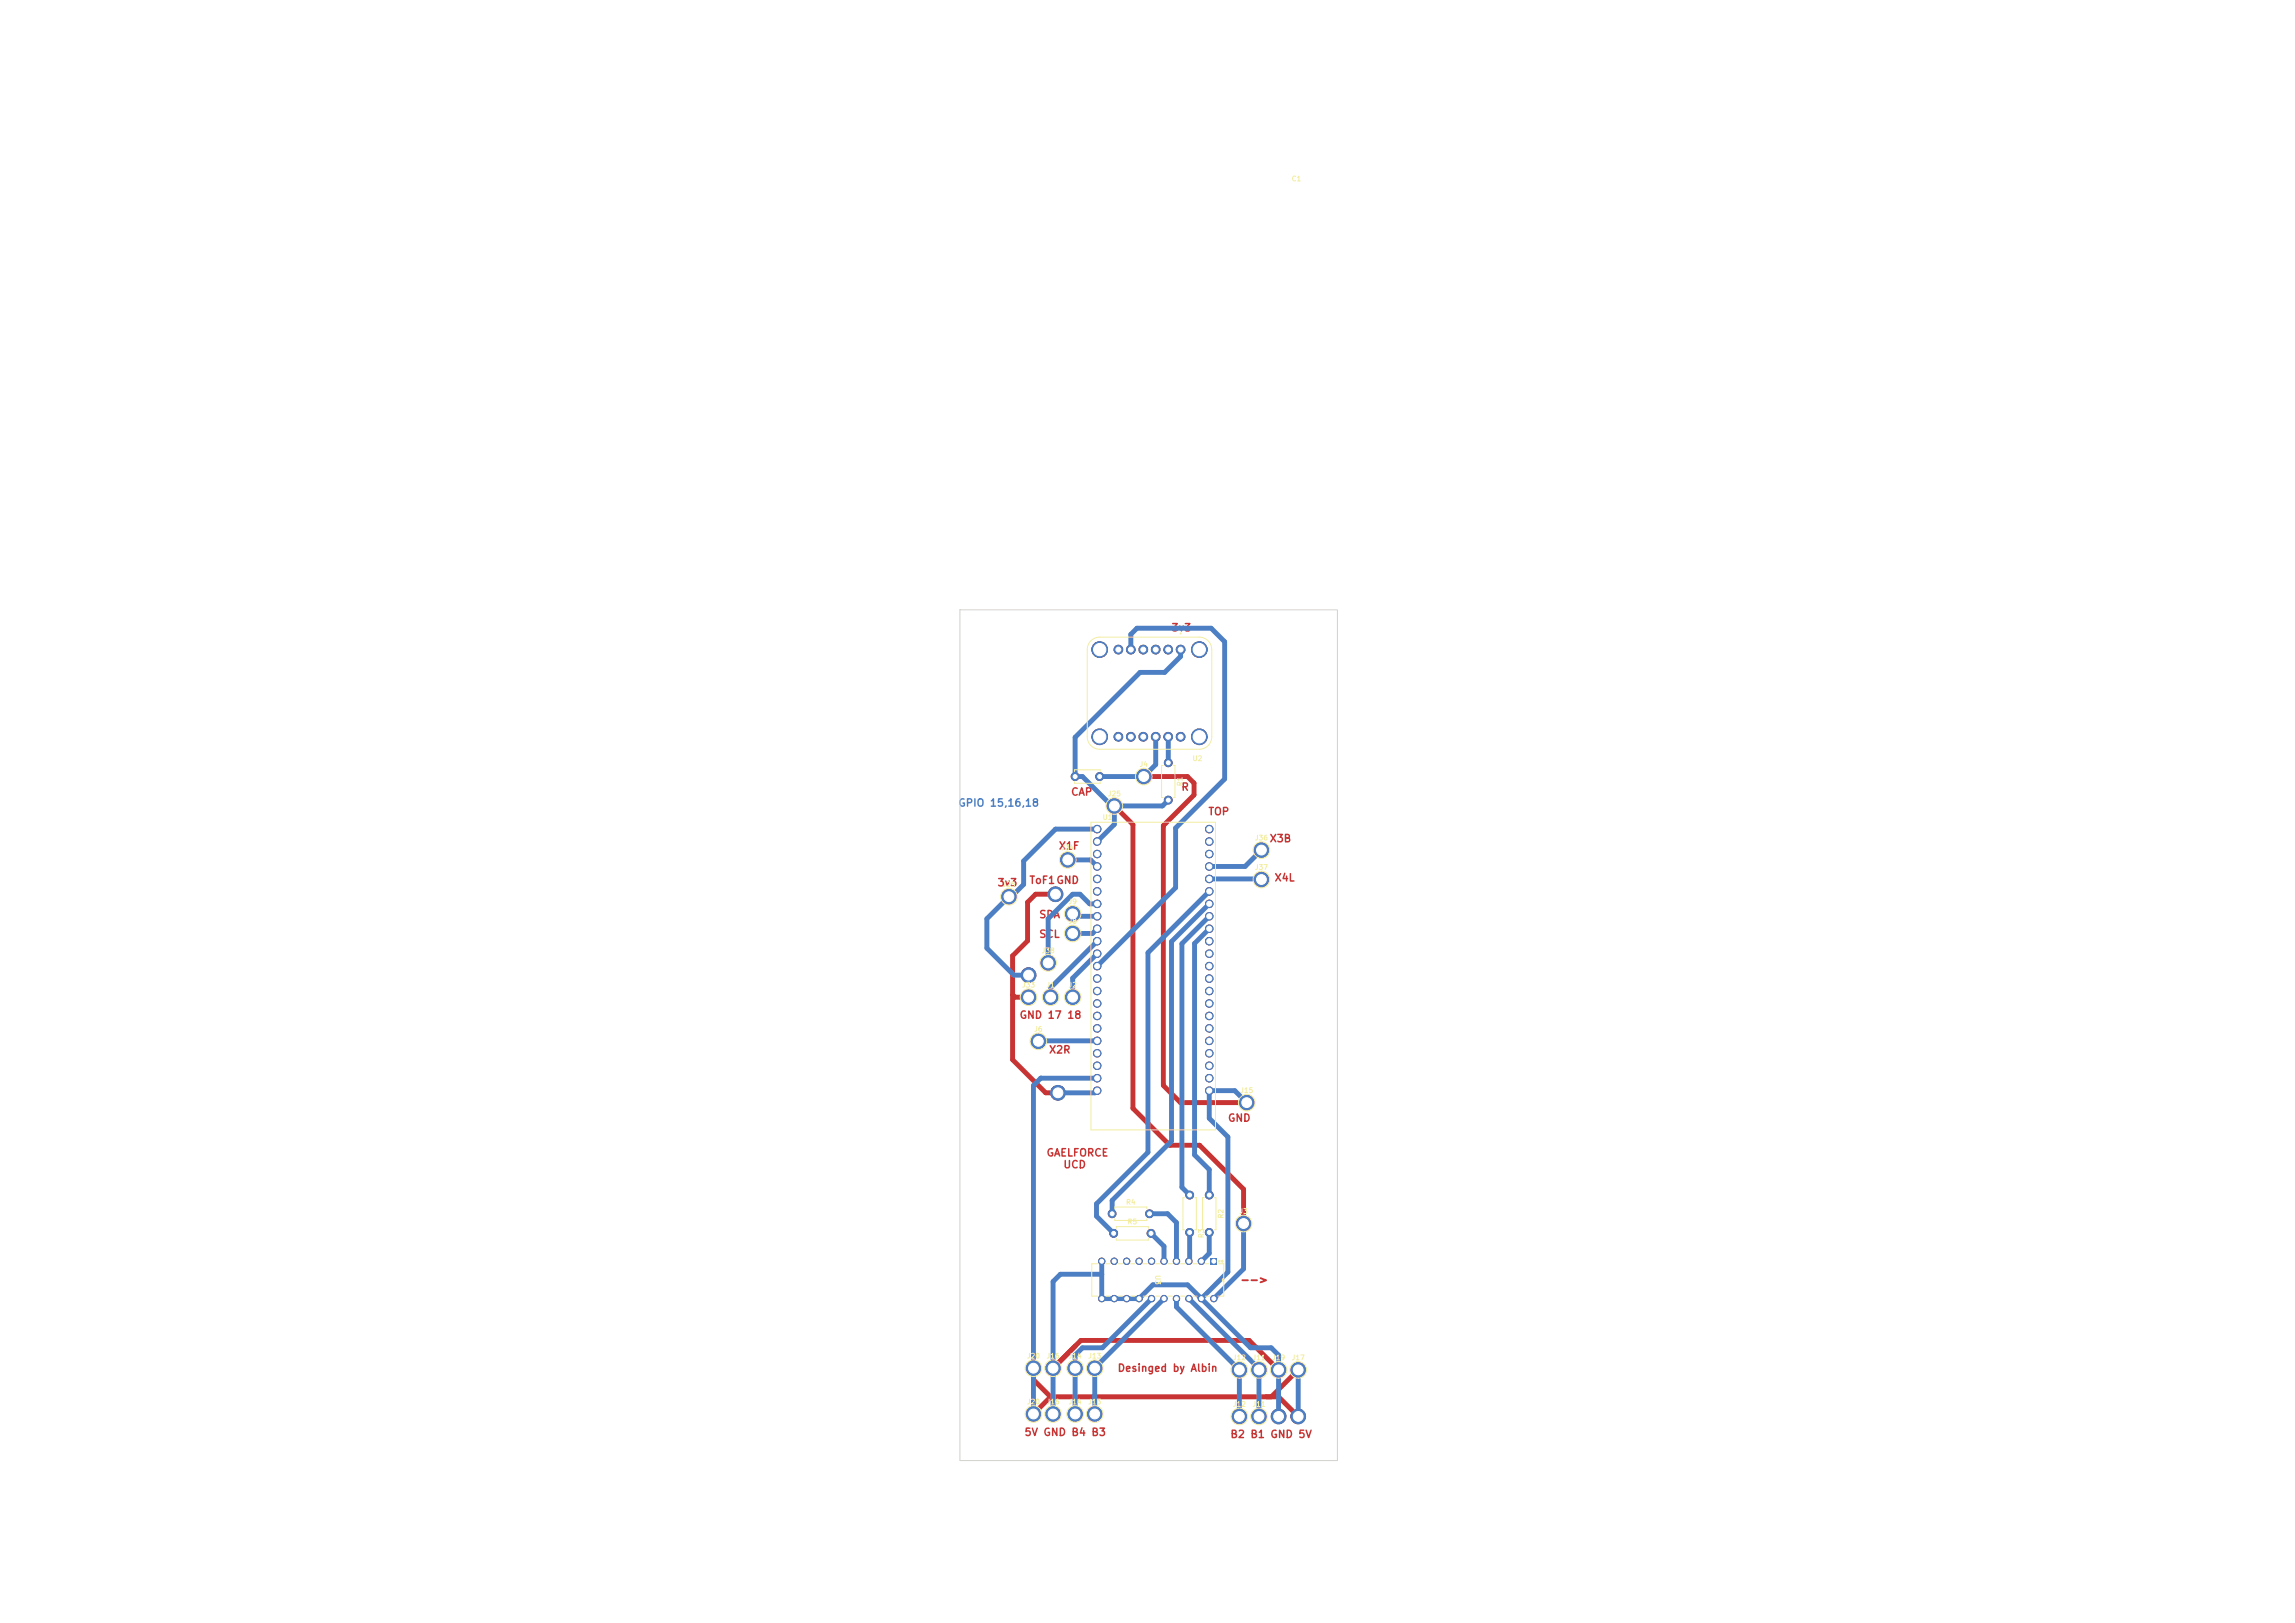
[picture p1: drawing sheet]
<svg xmlns="http://www.w3.org/2000/svg" width="297mm" height="210mm" viewBox="0 0 297 210" stroke-linecap="round" stroke-linejoin="round" font-family="sans-serif">
<defs><g id="words">
<g font-size="1" fill="#c83434">
<text x="151.5" y="81.9">3v3</text>
<text x="138.5" y="103.2">CAP</text>
<text x="152.8" y="102.5">R</text>
<text x="156.3" y="105.7">TOP</text>
<text x="136.9" y="110.2">X1F</text>
<text x="164.2" y="109.2">X3B</text>
<text x="129" y="114.9">3v3</text>
<text x="133.1" y="114.6">ToF1GND</text>
<text x="134.4" y="119">SDA</text>
<text x="164.9" y="114.3">X4L</text>
<text x="134.4" y="121.6">SCL</text>
<text x="131.9" y="132">GND 17 18</text>
<text x="135.7" y="136.5">X2R</text>
<text x="135.4" y="149.9">GAELFORCE</text>
<text x="158.8" y="145.4">GND</text>
<text x="137.5" y="151.4">UCD</text>
<text x="160.5" y="166.3">--&gt;</text>
<text x="144.6" y="177.7">Desinged by Albin</text>
<text x="132.5" y="186">5V GND B4 B3</text>
<text x="159.2" y="186.3">B2 B1 GND 5V</text>
</g>
<text font-size="1" fill="#4d7fc4" x="123.9" y="104.6">GPIO 15,16,18</text>
<g font-size=".6" fill="#f2eda1">
<text x="167.1" y="23.6">C1</text>
<text x="147.4" y="99.4">J4</text>
<text x="153.2" y="101.8" transform="rotate(-90 153.2 101.8)">R1</text>
<text x="154.3" y="98.6">U2</text>
<text x="142.6" y="106.2">U1</text>
<text x="143.3" y="103.2">J25</text>
<text x="137.3" y="110.2">J34</text>
<text x="162.3" y="108.9">J36</text>
<text x="162.3" y="112.7">J37</text>
<text x="129.7" y="114.9">J25</text>
<text x="138.2" y="117.1">J9</text>
<text x="138.2" y="119.7">J8</text>
<text x="134.7" y="123.5">J38</text>
<text x="132.2" y="127.9">J33</text>
<text x="135.4" y="127.9">J1</text>
<text x="138.2" y="127.9">J2</text>
<text x="133.8" y="133.6">J6</text>
<text x="160.4" y="141.6">J15</text>
<text x="145.7" y="156">R4</text>
<text x="145.9" y="158.6">R5</text>
<text x="155.9" y="160.3" transform="rotate(-90 155.9 160.3)">R3</text>
<text x="158.5" y="157.7" transform="rotate(-90 158.5 157.7)">R2</text>
<text x="160.3" y="157.2">J3</text>
<text x="149.4" y="164.9" transform="rotate(90 149.4 164.9)">U3</text>
<text x="158.5" y="163.5" transform="rotate(-90 158.5 163.5)">*</text>
<text x="132.8" y="175.9">J20</text>
<text x="135.4" y="175.9">J16</text>
<text x="138.2" y="175.9">J14</text>
<text x="140.8" y="175.9">J13</text>
<text x="159.5" y="176.1">J12</text>
<text x="162" y="176.1">J11</text>
<text x="164.6" y="176.1">J19</text>
<text x="167.1" y="176.1">J17</text>
<text x="132.8" y="181.9">J20</text>
<text x="135.4" y="181.9">J16</text>
<text x="138.2" y="181.9">J14</text>
<text x="140.8" y="181.9">J13</text>
<text x="159.5" y="182.2">J12</text>
<text x="162" y="182.2">J11</text>
</g>
</g></defs>
<g fill="#c83434" stroke="#c83434" stroke-width=".13">
<circle cx="165.5" cy="183.3" r=".95"/>
<circle cx="160.4" cy="183.3" r=".95"/>
<circle cx="163.2" cy="110" r=".95"/>
</g>
<path d="M156.7 162.8h.8v.8h-.8z" fill="#c83434"/>
<g fill="#c83434" stroke="#c83434" stroke-width=".13">
<circle cx="155.5" cy="163.2" r=".41"/>
<circle cx="153.9" cy="163.2" r=".41"/>
<circle cx="152.2" cy="163.2" r=".41"/>
<circle cx="150.6" cy="163.2" r=".41"/>
<circle cx="149" cy="163.2" r=".41"/>
<circle cx="147.4" cy="163.2" r=".41"/>
<circle cx="145.8" cy="163.2" r=".41"/>
<circle cx="144.2" cy="163.2" r=".41"/>
<circle cx="142.6" cy="163.2" r=".41"/>
<circle cx="142.6" cy="168" r=".41"/>
<circle cx="144.2" cy="168" r=".41"/>
<circle cx="145.8" cy="168" r=".41"/>
<circle cx="147.4" cy="168" r=".41"/>
<circle cx="149" cy="168" r=".41"/>
<circle cx="150.6" cy="168" r=".41"/>
<circle cx="152.2" cy="168" r=".41"/>
<circle cx="153.9" cy="168" r=".41"/>
<circle cx="155.5" cy="168" r=".41"/>
<circle cx="157.1" cy="168" r=".41"/>
<circle cx="168" cy="177.3" r=".95"/>
<circle cx="162.9" cy="177.3" r=".95"/>
<circle cx="138.2" cy="111.3" r=".95"/>
<circle cx="161.3" cy="142.7" r=".95"/>
<circle cx="152.8" cy="84.1" r=".56"/>
<circle cx="151.2" cy="84.1" r=".56"/>
<circle cx="149.6" cy="84.1" r=".56"/>
<circle cx="148" cy="84.1" r=".56"/>
<circle cx="146.3" cy="84.1" r=".56"/>
<circle cx="144.7" cy="84.1" r=".56"/>
<circle cx="152.8" cy="95.3" r=".56"/>
<circle cx="151.2" cy="95.3" r=".56"/>
<circle cx="149.6" cy="95.3" r=".56"/>
<circle cx="148" cy="95.3" r=".56"/>
<circle cx="146.3" cy="95.3" r=".56"/>
<circle cx="144.7" cy="95.3" r=".56"/>
<circle cx="155.2" cy="95.3" r="1.02"/>
<circle cx="142.3" cy="95.3" r="1.02"/>
<circle cx="155.2" cy="84.1" r="1.02"/>
<circle cx="142.3" cy="84.1" r="1.02"/>
<circle cx="154" cy="154.6" r=".51"/>
<circle cx="154" cy="159.5" r=".51"/>
<circle cx="136.3" cy="183" r=".95"/>
<circle cx="156.5" cy="154.6" r=".51"/>
<circle cx="156.5" cy="159.5" r=".51"/>
<circle cx="136.9" cy="141.4" r=".95"/>
<circle cx="138.8" cy="129" r=".95"/>
<circle cx="151.2" cy="98.7" r=".51"/>
<circle cx="151.2" cy="103.5" r=".51"/>
<circle cx="160.9" cy="158.3" r=".95"/>
<circle cx="143.9" cy="157.1" r=".51"/>
<circle cx="148.8" cy="157.1" r=".51"/>
<circle cx="148" cy="100.5" r=".95"/>
<circle cx="165.5" cy="177.3" r=".95"/>
<circle cx="141.7" cy="183" r=".95"/>
<circle cx="144.1" cy="159.6" r=".51"/>
<circle cx="149" cy="159.6" r=".51"/>
<circle cx="133.1" cy="129" r=".95"/>
<circle cx="135.6" cy="124.6" r=".95"/>
<circle cx="136.3" cy="177" r=".95"/>
<circle cx="130.6" cy="116" r=".95"/>
<circle cx="142" cy="107.3" r=".49"/>
<circle cx="142" cy="108.9" r=".49"/>
<circle cx="142" cy="110.5" r=".49"/>
<circle cx="142" cy="112.1" r=".49"/>
<circle cx="142" cy="113.7" r=".49"/>
<circle cx="142" cy="115.3" r=".49"/>
<circle cx="142" cy="117" r=".49"/>
<circle cx="142" cy="118.6" r=".49"/>
<circle cx="142" cy="120.2" r=".49"/>
<circle cx="142" cy="121.8" r=".49"/>
<circle cx="142" cy="123.4" r=".49"/>
<circle cx="142" cy="125" r=".49"/>
<circle cx="142" cy="126.6" r=".49"/>
<circle cx="142" cy="128.2" r=".49"/>
<circle cx="142" cy="129.8" r=".49"/>
<circle cx="142" cy="131.5" r=".49"/>
<circle cx="142" cy="133.1" r=".49"/>
<circle cx="142" cy="134.7" r=".49"/>
<circle cx="142" cy="136.3" r=".49"/>
<circle cx="142" cy="137.9" r=".49"/>
<circle cx="142" cy="139.5" r=".49"/>
<circle cx="142" cy="141.1" r=".49"/>
<circle cx="156.5" cy="107.3" r=".49"/>
<circle cx="156.5" cy="108.9" r=".49"/>
<circle cx="156.5" cy="110.5" r=".49"/>
<circle cx="156.5" cy="112.1" r=".49"/>
<circle cx="156.5" cy="113.7" r=".49"/>
<circle cx="156.5" cy="115.3" r=".49"/>
<circle cx="156.5" cy="117" r=".49"/>
<circle cx="156.5" cy="118.6" r=".49"/>
<circle cx="156.5" cy="120.2" r=".49"/>
<circle cx="156.5" cy="121.8" r=".49"/>
<circle cx="156.5" cy="123.4" r=".49"/>
<circle cx="156.5" cy="125" r=".49"/>
<circle cx="156.5" cy="126.6" r=".49"/>
<circle cx="156.5" cy="128.2" r=".49"/>
<circle cx="156.5" cy="129.8" r=".49"/>
<circle cx="156.5" cy="131.5" r=".49"/>
<circle cx="156.5" cy="133.1" r=".49"/>
<circle cx="156.5" cy="134.7" r=".49"/>
<circle cx="156.5" cy="136.3" r=".49"/>
<circle cx="156.5" cy="137.9" r=".49"/>
<circle cx="156.5" cy="139.5" r=".49"/>
<circle cx="156.5" cy="141.1" r=".49"/>
<circle cx="136" cy="129" r=".95"/>
<circle cx="133.7" cy="183" r=".95"/>
<circle cx="144.2" cy="104.3" r=".95"/>
<circle cx="162.9" cy="183.3" r=".95"/>
<circle cx="160.4" cy="177.3" r=".95"/>
<circle cx="134.4" cy="134.7" r=".95"/>
<circle cx="141.7" cy="177" r=".95"/>
<circle cx="133.7" cy="177" r=".95"/>
<circle cx="163.2" cy="113.8" r=".95"/>
<circle cx="139.1" cy="183" r=".95"/>
<circle cx="139.1" cy="177" r=".95"/>
<circle cx="142.3" cy="100.5" r=".51"/>
<circle cx="139.1" cy="100.5" r=".51"/>
<circle cx="138.8" cy="118.2" r=".95"/>
<circle cx="138.8" cy="120.8" r=".95"/>
<circle cx="168" cy="183.3" r=".95"/>
<circle cx="136.6" cy="115.7" r=".95"/>
<circle cx="133.1" cy="126.2" r=".95"/>
</g>
<path d="M136.6 115.7h-2.6l-1 1.1v4.9l-2 2v13.4l4.3 4.3h1.6M144.2 104.3l2.4 2.4v36.7l4.8 4.8h3.8l5.7 5.7v4.4M148 100.5h5.7l.8 .8v1.6l-3.9 3.9v33.7l2.2 2.2h8.5M131 128.7l.4 .3h1.4M133.7 177v1.5l2.3 2.2M136.3 177l3.6-3.6h21.8l3.8 3.9M168 177.3l-3.5 3.4M136 180.7h29.5l2.5 2.6M136 180.7l-2.3 2.3" fill="none" stroke="#c83434" stroke-width=".63"/>
<g fill="#4d7fc4" stroke="#4d7fc4" stroke-width=".13">
<circle cx="165.5" cy="183.3" r=".95"/>
<circle cx="160.4" cy="183.3" r=".95"/>
<circle cx="163.2" cy="110" r=".95"/>
</g>
<path d="M156.7 162.8h.8v.8h-.8z" fill="#4d7fc4"/>
<g fill="#4d7fc4" stroke="#4d7fc4" stroke-width=".13">
<circle cx="155.5" cy="163.2" r=".41"/>
<circle cx="153.9" cy="163.2" r=".41"/>
<circle cx="152.2" cy="163.2" r=".41"/>
<circle cx="150.6" cy="163.2" r=".41"/>
<circle cx="149" cy="163.2" r=".41"/>
<circle cx="147.4" cy="163.2" r=".41"/>
<circle cx="145.8" cy="163.2" r=".41"/>
<circle cx="144.2" cy="163.2" r=".41"/>
<circle cx="142.6" cy="163.2" r=".41"/>
<circle cx="142.6" cy="168" r=".41"/>
<circle cx="144.2" cy="168" r=".41"/>
<circle cx="145.8" cy="168" r=".41"/>
<circle cx="147.4" cy="168" r=".41"/>
<circle cx="149" cy="168" r=".41"/>
<circle cx="150.6" cy="168" r=".41"/>
<circle cx="152.2" cy="168" r=".41"/>
<circle cx="153.9" cy="168" r=".41"/>
<circle cx="155.5" cy="168" r=".41"/>
<circle cx="157.1" cy="168" r=".41"/>
<circle cx="168" cy="177.3" r=".95"/>
<circle cx="162.9" cy="177.3" r=".95"/>
<circle cx="138.2" cy="111.3" r=".95"/>
<circle cx="161.3" cy="142.7" r=".95"/>
<circle cx="152.8" cy="84.1" r=".56"/>
<circle cx="151.2" cy="84.1" r=".56"/>
<circle cx="149.6" cy="84.1" r=".56"/>
<circle cx="148" cy="84.1" r=".56"/>
<circle cx="146.3" cy="84.1" r=".56"/>
<circle cx="144.7" cy="84.1" r=".56"/>
<circle cx="152.8" cy="95.3" r=".56"/>
<circle cx="151.2" cy="95.3" r=".56"/>
<circle cx="149.6" cy="95.3" r=".56"/>
<circle cx="148" cy="95.3" r=".56"/>
<circle cx="146.3" cy="95.3" r=".56"/>
<circle cx="144.7" cy="95.3" r=".56"/>
<circle cx="155.2" cy="95.3" r="1.02"/>
<circle cx="142.3" cy="95.3" r="1.02"/>
<circle cx="155.2" cy="84.1" r="1.02"/>
<circle cx="142.3" cy="84.1" r="1.02"/>
<circle cx="154" cy="154.6" r=".51"/>
<circle cx="154" cy="159.5" r=".51"/>
<circle cx="136.3" cy="183" r=".95"/>
<circle cx="156.5" cy="154.6" r=".51"/>
<circle cx="156.5" cy="159.5" r=".51"/>
<circle cx="136.9" cy="141.4" r=".95"/>
<circle cx="138.8" cy="129" r=".95"/>
<circle cx="151.2" cy="98.7" r=".51"/>
<circle cx="151.2" cy="103.5" r=".51"/>
<circle cx="160.9" cy="158.3" r=".95"/>
<circle cx="143.9" cy="157.1" r=".51"/>
<circle cx="148.8" cy="157.1" r=".51"/>
<circle cx="148" cy="100.5" r=".95"/>
<circle cx="165.5" cy="177.3" r=".95"/>
<circle cx="141.7" cy="183" r=".95"/>
<circle cx="144.1" cy="159.6" r=".51"/>
<circle cx="149" cy="159.6" r=".51"/>
<circle cx="133.1" cy="129" r=".95"/>
<circle cx="135.6" cy="124.6" r=".95"/>
<circle cx="136.3" cy="177" r=".95"/>
<circle cx="130.6" cy="116" r=".95"/>
<circle cx="142" cy="107.3" r=".49"/>
<circle cx="142" cy="108.9" r=".49"/>
<circle cx="142" cy="110.5" r=".49"/>
<circle cx="142" cy="112.1" r=".49"/>
<circle cx="142" cy="113.7" r=".49"/>
<circle cx="142" cy="115.3" r=".49"/>
<circle cx="142" cy="117" r=".49"/>
<circle cx="142" cy="118.6" r=".49"/>
<circle cx="142" cy="120.2" r=".49"/>
<circle cx="142" cy="121.8" r=".49"/>
<circle cx="142" cy="123.4" r=".49"/>
<circle cx="142" cy="125" r=".49"/>
<circle cx="142" cy="126.6" r=".49"/>
<circle cx="142" cy="128.2" r=".49"/>
<circle cx="142" cy="129.8" r=".49"/>
<circle cx="142" cy="131.5" r=".49"/>
<circle cx="142" cy="133.1" r=".49"/>
<circle cx="142" cy="134.7" r=".49"/>
<circle cx="142" cy="136.3" r=".49"/>
<circle cx="142" cy="137.9" r=".49"/>
<circle cx="142" cy="139.5" r=".49"/>
<circle cx="142" cy="141.1" r=".49"/>
<circle cx="156.5" cy="107.3" r=".49"/>
<circle cx="156.5" cy="108.9" r=".49"/>
<circle cx="156.5" cy="110.5" r=".49"/>
<circle cx="156.5" cy="112.1" r=".49"/>
<circle cx="156.5" cy="113.7" r=".49"/>
<circle cx="156.5" cy="115.3" r=".49"/>
<circle cx="156.5" cy="117" r=".49"/>
<circle cx="156.5" cy="118.6" r=".49"/>
<circle cx="156.5" cy="120.2" r=".49"/>
<circle cx="156.5" cy="121.8" r=".49"/>
<circle cx="156.5" cy="123.4" r=".49"/>
<circle cx="156.5" cy="125" r=".49"/>
<circle cx="156.5" cy="126.6" r=".49"/>
<circle cx="156.5" cy="128.2" r=".49"/>
<circle cx="156.5" cy="129.8" r=".49"/>
<circle cx="156.5" cy="131.5" r=".49"/>
<circle cx="156.5" cy="133.1" r=".49"/>
<circle cx="156.5" cy="134.7" r=".49"/>
<circle cx="156.5" cy="136.3" r=".49"/>
<circle cx="156.5" cy="137.9" r=".49"/>
<circle cx="156.5" cy="139.5" r=".49"/>
<circle cx="156.5" cy="141.1" r=".49"/>
<circle cx="136" cy="129" r=".95"/>
<circle cx="133.7" cy="183" r=".95"/>
<circle cx="144.2" cy="104.3" r=".95"/>
<circle cx="162.9" cy="183.3" r=".95"/>
<circle cx="160.4" cy="177.3" r=".95"/>
<circle cx="134.4" cy="134.7" r=".95"/>
<circle cx="141.7" cy="177" r=".95"/>
<circle cx="133.7" cy="177" r=".95"/>
<circle cx="163.2" cy="113.8" r=".95"/>
<circle cx="139.1" cy="183" r=".95"/>
<circle cx="139.1" cy="177" r=".95"/>
<circle cx="142.3" cy="100.5" r=".51"/>
<circle cx="139.1" cy="100.5" r=".51"/>
<circle cx="138.8" cy="118.2" r=".95"/>
<circle cx="138.8" cy="120.8" r=".95"/>
<circle cx="168" cy="183.3" r=".95"/>
<circle cx="136.6" cy="115.7" r=".95"/>
<circle cx="133.1" cy="126.2" r=".95"/>
</g>
<g fill="none" stroke="#4d7fc4" stroke-width=".63">
<path d="M146.3 84.1v-2l.8-.8h9.6l1.8 1.7v17.8l-6.4 6.3v7.8l-10.1 10.1M149.6 95.3v3.6l-1.6 1.6h-5.7M151.2 95.3h.1M151.2 95.3v3.4M152.8 84.1v.8l-2.1 2.1h-3.2l-8.4 8.4v5.1M130.6 116l-2.9 2.9v3.8l3.5 3.5h1.9M138.2 111.3h2.9l.9 .8M138.8 118.2l.3 .4h2.9M139.1 100.5h1l3.8 3.8h6.5l.8-.8M139.1 100.5l-.1 .1M142 107.3h-5.4l-4.1 4.1v3l-1.6 1.6M142 117h-1l-1.2-1.3h-1l-3.2 3.2v5.7"/>
<path d="M144.2 104.3v2.4l-2.2 2.2M156.5 118.6l-3.5 3.5v31.5l1 1M156.5 117l-4.9 4.8v25.8l-7.7 7.7v1.8M156.5 115.3l-7.9 8v25.8l-6.7 6.7v1.6l2.2 2.2M156.5 113.7h6.7v.1M163.2 110l-2.1 2.1h-4.6M142 139.5h-7.3l-1 1v42.5M142 123.4l-3.2 3.2v2.4M142 120.2l-.6 .6h-2.6M142 121.8l-6 6v1.2M142 134.7h-7.6M156.5 120.2l-1.9 1.9v27.3l1.9 1.9v3.3"/>
<path d="M142 141.1l-.3 .3h-4.8M148.8 157.1h2.3l1.1 1.1v5M149 159.6l1.6 1.7v1.9M154 159.5v3.6l-.1 .1M156.5 159.5v2.7l-1 1M160.9 158.3v5.9l-3.8 3.8M161.3 142.7l-1.5-1.6h-3.3v3.6l2.4 2.4v17.5l-3.4 3.4M142.6 163.2v4.8h4.8l1.8-1.7h4.5l1.8 1.7M142.6 164.9h-5.4l-.9 .9v17.2M149 168l-6.3 6.4h-2.6l-1 .9v7.7M150.6 168l-8.9 9v6M152.2 168v1.1l8.2 8.2v6"/>
<path d="M153.9 168l9 9.1v6.2M155.5 168l6.3 6.4h2.7l1 .9v8M168 177.3v6"/>
</g>
<g fill="none" stroke="#f2eda1" stroke-width=".13">
<path d="M139.1 99.8v-.2h3.3v.2M141.2 82.9a1.61 1.61 0 0 1 1.1-.5h12.9a1.61 1.61 0 0 1 1.6 1.7v11.2a1.61 1.61 0 0 1-1.6 1.6h-12.9a1.61 1.61 0 0 1-1.6-1.6v-11.4a1.61 1.61 0 0 1 .5-1zM150.5 99h-.2v4.2h.2M151.8 99h.3v4.2h-.3M139.1 101.1v.3h3.3v-.3M141.2 106.4h16.1v39.8h-16.1zM144.3 156.4v-.2h4.1v.2M144.3 157.7v.2h4.1v-.2M144.5 158.9v-.2h4.1v.2M153.3 155h-.2v4.1h.2M154.6 155h.2v4.1h-.2M155.8 155h-.2v4.1h.2"/>
<path d="M157.2 155h.2v4.1h-.2M142 163.5h-.7v4.2h.7M143.1 167.7h.6M143.1 163.5h.6M144.5 160.2v.3h4.1v-.3M144.7 167.7h.6M144.7 163.5h.6M146.3 167.7h.6M146.3 163.5h.6M147.9 167.7h.6M147.9 163.5h.6M149.6 167.7h.5"/>
<path d="M149.6 163.5h.5M151.2 167.7h.5M151.2 163.5h.5M152.8 167.7h.5M152.8 163.5h.5M154.4 167.7h.5M154.4 163.5h.5M156 167.7h.6M156 163.5h.5M157.7 163.5h.7v4.2h-.8M158.4 165.4l-.2 .2 .2 .2"/>
<circle cx="152.8" cy="82" r=".06"/>
<circle cx="130.6" cy="116" r="1.08"/>
<circle cx="138.2" cy="111.3" r="1.08"/>
<circle cx="138.8" cy="118.2" r="1.08"/>
<circle cx="144.2" cy="104.3" r="1.08"/>
<circle cx="148" cy="100.5" r="1.08"/>
<circle cx="163.2" cy="110" r="1.08"/>
<circle cx="163.2" cy="113.8" r="1.08"/>
<circle cx="133.1" cy="129" r="1.08"/>
<circle cx="134.4" cy="134.7" r="1.08"/>
<circle cx="135.6" cy="124.6" r="1.08"/>
<circle cx="136" cy="129" r="1.08"/>
<circle cx="138.8" cy="120.8" r="1.08"/>
<circle cx="138.8" cy="129" r="1.08"/>
<circle cx="160.9" cy="158.3" r="1.08"/>
<circle cx="161.3" cy="142.7" r="1.08"/>
<circle cx="133.7" cy="177" r="1.08"/>
<circle cx="136.3" cy="177" r="1.08"/>
<circle cx="139.1" cy="177" r="1.08"/>
<circle cx="141.7" cy="177" r="1.08"/>
<circle cx="160.4" cy="177.3" r="1.08"/>
<circle cx="162.9" cy="177.3" r="1.08"/>
<circle cx="165.5" cy="177.3" r="1.08"/>
<circle cx="168" cy="177.3" r="1.08"/>
<circle cx="133.7" cy="183" r="1.08"/>
<circle cx="136.3" cy="183" r="1.08"/>
<circle cx="139.1" cy="183" r="1.08"/>
<circle cx="141.7" cy="183" r="1.08"/>
<circle cx="160.4" cy="183.3" r="1.08"/>
<circle cx="162.9" cy="183.3" r="1.08"/>
</g>
<path d="M124.2 78.9h48.9v110.1h-48.9z" fill="none" stroke="#d0d2cd" stroke-width=".13"/>
<g fill="#fff" stroke="#fff" stroke-width=".13">
<circle cx="165.5" cy="183.3" r=".63"/>
<circle cx="160.4" cy="183.3" r=".63"/>
<circle cx="163.2" cy="110" r=".63"/>
<circle cx="157.1" cy="163.2" r=".25"/>
<circle cx="155.5" cy="163.2" r=".25"/>
<circle cx="153.9" cy="163.2" r=".25"/>
<circle cx="152.2" cy="163.2" r=".25"/>
<circle cx="150.6" cy="163.2" r=".25"/>
<circle cx="149" cy="163.2" r=".25"/>
<circle cx="147.4" cy="163.2" r=".25"/>
<circle cx="145.8" cy="163.2" r=".25"/>
<circle cx="144.2" cy="163.2" r=".25"/>
<circle cx="142.6" cy="163.2" r=".25"/>
<circle cx="142.6" cy="168" r=".25"/>
<circle cx="144.2" cy="168" r=".25"/>
<circle cx="145.8" cy="168" r=".25"/>
<circle cx="147.4" cy="168" r=".25"/>
<circle cx="149" cy="168" r=".25"/>
<circle cx="150.6" cy="168" r=".25"/>
<circle cx="152.2" cy="168" r=".25"/>
<circle cx="153.9" cy="168" r=".25"/>
<circle cx="155.5" cy="168" r=".25"/>
<circle cx="157.1" cy="168" r=".25"/>
<circle cx="168" cy="177.3" r=".63"/>
<circle cx="162.9" cy="177.3" r=".63"/>
<circle cx="138.2" cy="111.3" r=".63"/>
<circle cx="161.3" cy="142.7" r=".63"/>
<circle cx="152.8" cy="84.1" r=".32"/>
<circle cx="151.2" cy="84.1" r=".32"/>
<circle cx="149.6" cy="84.1" r=".32"/>
<circle cx="148" cy="84.1" r=".32"/>
<circle cx="146.3" cy="84.1" r=".32"/>
<circle cx="144.7" cy="84.1" r=".32"/>
<circle cx="152.8" cy="95.3" r=".32"/>
<circle cx="151.2" cy="95.3" r=".32"/>
<circle cx="149.6" cy="95.3" r=".32"/>
<circle cx="148" cy="95.3" r=".32"/>
<circle cx="146.3" cy="95.3" r=".32"/>
<circle cx="144.7" cy="95.3" r=".32"/>
<circle cx="155.2" cy="95.3" r=".79"/>
<circle cx="142.3" cy="95.3" r=".79"/>
<circle cx="155.2" cy="84.1" r=".79"/>
<circle cx="142.3" cy="84.1" r=".79"/>
<circle cx="154" cy="154.6" r=".25"/>
<circle cx="154" cy="159.5" r=".25"/>
<circle cx="136.3" cy="183" r=".63"/>
<circle cx="156.5" cy="154.6" r=".25"/>
<circle cx="156.5" cy="159.5" r=".25"/>
<circle cx="136.9" cy="141.4" r=".63"/>
<circle cx="138.8" cy="129" r=".63"/>
<circle cx="151.2" cy="98.7" r=".25"/>
<circle cx="151.2" cy="103.5" r=".25"/>
<circle cx="160.9" cy="158.3" r=".63"/>
<circle cx="143.9" cy="157.1" r=".25"/>
<circle cx="148.8" cy="157.1" r=".25"/>
<circle cx="148" cy="100.5" r=".63"/>
<circle cx="165.5" cy="177.3" r=".63"/>
<circle cx="141.7" cy="183" r=".63"/>
<circle cx="144.1" cy="159.6" r=".25"/>
<circle cx="149" cy="159.6" r=".25"/>
<circle cx="133.1" cy="129" r=".63"/>
<circle cx="135.6" cy="124.6" r=".63"/>
<circle cx="136.3" cy="177" r=".63"/>
<circle cx="130.6" cy="116" r=".63"/>
<circle cx="142" cy="107.3" r=".32"/>
<circle cx="142" cy="108.9" r=".32"/>
<circle cx="142" cy="110.5" r=".32"/>
<circle cx="142" cy="112.1" r=".32"/>
<circle cx="142" cy="113.7" r=".32"/>
<circle cx="142" cy="115.3" r=".32"/>
<circle cx="142" cy="117" r=".32"/>
<circle cx="142" cy="118.6" r=".32"/>
<circle cx="142" cy="120.2" r=".32"/>
<circle cx="142" cy="121.8" r=".32"/>
<circle cx="142" cy="123.4" r=".32"/>
<circle cx="142" cy="125" r=".32"/>
<circle cx="142" cy="126.6" r=".32"/>
<circle cx="142" cy="128.2" r=".32"/>
<circle cx="142" cy="129.8" r=".32"/>
<circle cx="142" cy="131.5" r=".32"/>
<circle cx="142" cy="133.1" r=".32"/>
<circle cx="142" cy="134.7" r=".32"/>
<circle cx="142" cy="136.3" r=".32"/>
<circle cx="142" cy="137.9" r=".32"/>
<circle cx="142" cy="139.5" r=".32"/>
<circle cx="142" cy="141.1" r=".32"/>
<circle cx="156.5" cy="107.3" r=".32"/>
<circle cx="156.5" cy="108.9" r=".32"/>
<circle cx="156.5" cy="110.5" r=".32"/>
<circle cx="156.5" cy="112.1" r=".32"/>
<circle cx="156.5" cy="113.7" r=".32"/>
<circle cx="156.5" cy="115.3" r=".32"/>
<circle cx="156.5" cy="117" r=".32"/>
<circle cx="156.5" cy="118.6" r=".32"/>
<circle cx="156.5" cy="120.2" r=".32"/>
<circle cx="156.5" cy="121.8" r=".32"/>
<circle cx="156.5" cy="123.4" r=".32"/>
<circle cx="156.5" cy="125" r=".32"/>
<circle cx="156.5" cy="126.6" r=".32"/>
<circle cx="156.5" cy="128.2" r=".32"/>
<circle cx="156.5" cy="129.8" r=".32"/>
<circle cx="156.5" cy="131.5" r=".32"/>
<circle cx="156.5" cy="133.1" r=".32"/>
<circle cx="156.5" cy="134.7" r=".32"/>
<circle cx="156.5" cy="136.3" r=".32"/>
<circle cx="156.5" cy="137.9" r=".32"/>
<circle cx="156.5" cy="139.5" r=".32"/>
<circle cx="156.5" cy="141.1" r=".32"/>
<circle cx="136" cy="129" r=".63"/>
<circle cx="133.7" cy="183" r=".63"/>
<circle cx="144.2" cy="104.3" r=".63"/>
<circle cx="162.9" cy="183.3" r=".63"/>
<circle cx="160.4" cy="177.3" r=".63"/>
<circle cx="134.4" cy="134.7" r=".63"/>
<circle cx="141.7" cy="177" r=".63"/>
<circle cx="133.7" cy="177" r=".63"/>
<circle cx="163.2" cy="113.8" r=".63"/>
<circle cx="139.1" cy="183" r=".63"/>
<circle cx="139.1" cy="177" r=".63"/>
<circle cx="142.3" cy="100.5" r=".25"/>
<circle cx="139.1" cy="100.5" r=".25"/>
<circle cx="138.8" cy="118.2" r=".63"/>
<circle cx="138.8" cy="120.8" r=".63"/>
<circle cx="168" cy="183.3" r=".63"/>
<circle cx="136.6" cy="115.7" r=".63"/>
<circle cx="133.1" cy="126.2" r=".63"/>
</g>
<use href="#words"/>
</svg>
